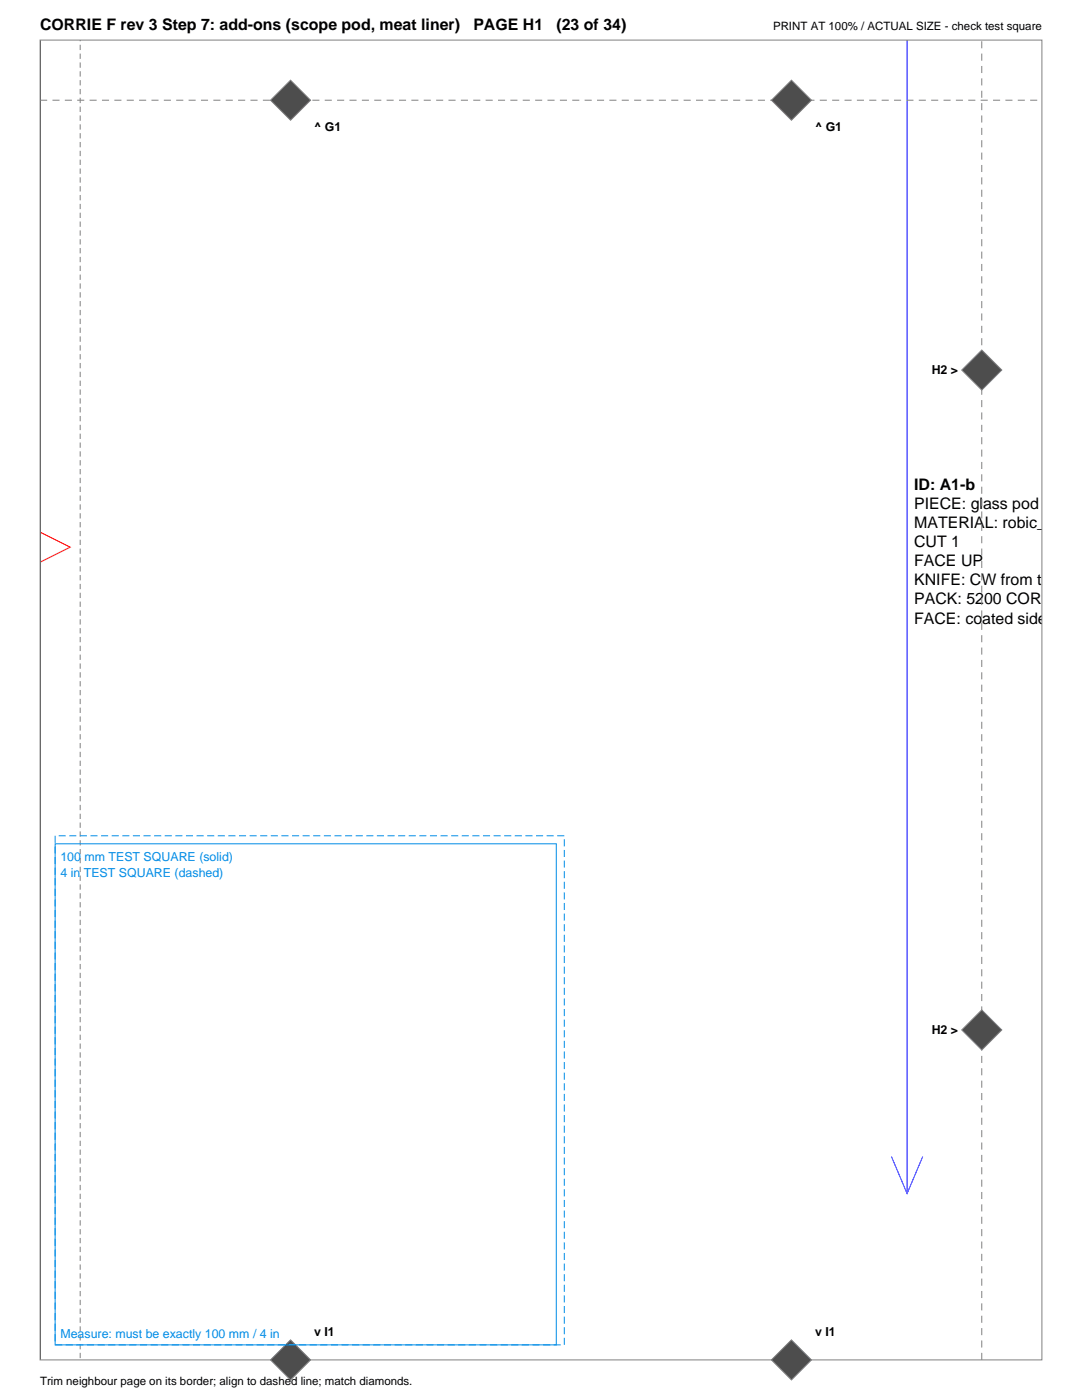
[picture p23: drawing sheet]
<svg xmlns="http://www.w3.org/2000/svg" width="216mm" height="279mm" viewBox="0 0 216 279" stroke-linecap="round" stroke-linejoin="round" font-family="sans-serif">
<defs><g id="words">
<g font-size="3.2">
<text x="8" y="6">CORRIE F rev 3 Step 7: add-ons (scope pod, meat liner)</text>
<text x="94.5" y="6">PAGE H1</text>
<text x="111" y="6">(23 of 34)</text>
<text x="182.4" y="97.8">ID: A1-b</text>
<text x="182.4" y="101.6">PIECE: glass pod sleeve</text>
<text x="182.4" y="105.4">MATERIAL: robic_100d_</text>
<text x="182.4" y="109.2">CUT 1</text>
<text x="182.4" y="113">FACE UP</text>
<text x="182.4" y="116.8">KNIFE: CW from the grai</text>
<text x="182.4" y="120.6">PACK: 5200 CORRIE F r</text>
<text x="182.4" y="124.4">FACE: coated side DOW</text>
</g>
<g font-size="2.5">
<text x="62.7" y="26.1">^ G1</text>
<text x="162.6" y="26.1">^ G1</text>
<text x="185.9" y="74.7">H2 &gt;</text>
<text x="185.9" y="206.4">H2 &gt;</text>
<text x="62.7" y="266.7">v I1</text>
<text x="162.6" y="266.7">v I1</text>
</g>
<g font-size="2.5" fill="#008ce6">
<text x="12.1" y="171.9">100 mm TEST SQUARE (solid)</text>
<text x="12.1" y="175.1">4 in TEST SQUARE (dashed)</text>
<text x="12.1" y="267">Measure: must be exactly 100 mm / 4 in</text>
</g>
<g font-size="2.3">
<text x="154.2" y="6">PRINT AT 100% / ACTUAL SIZE - check test square</text>
<text x="8" y="276.4">Trim neighbour page on its border; align to dashed line; match diamonds.</text>
</g>
</g></defs>
<path d="M8 7.9v263.5" fill="none" stroke="#000" stroke-width=".25"/>
<path d="M16 7.9v263.5" fill="none" stroke="#808080" stroke-width=".2" stroke-dasharray="1.1 .7" stroke-linecap="butt"/>
<path d="M8 106.2l6 3-6 3" fill="none" stroke="#f00" stroke-width=".21"/>
<path d="M181 7.9v230.3M177.9 230.8l3.1 7.4 3.1-7.4" fill="none" stroke="#00f" stroke-width=".2"/>
<path d="M8 8h199.9v263.4h-199.9z" fill="none" stroke="#808080" stroke-width=".2"/>
<path d="M8 20h199.9M195.9 271.4v-263.4" fill="none" stroke="#808080" stroke-width=".2" stroke-dasharray="1.4 1.1" stroke-linecap="butt"/>
<g fill="#4d4d4d" stroke="#808080" stroke-width=".2">
<path d="M191.9 205.5l4-4 4 4-4 4z" fill-rule="evenodd"/>
<path d="M54 20l4-4 4 4-4 4z" fill-rule="evenodd"/>
<path d="M54 271.4l4-4 4 4-4 4z" fill-rule="evenodd"/>
<path d="M195.9 69.8l4 4.1-4 4-4-4z" fill-rule="evenodd"/>
<path d="M153.9 20l4-4 4 4-4 4z" fill-rule="evenodd"/>
<path d="M153.9 271.4l4-4 4 4-4 4z" fill-rule="evenodd"/>
</g>
<path d="M11 168.4h100v100h-100z" fill="none" stroke="#008ce6" stroke-width=".2"/>
<path d="M11 166.8h101.6v101.6h-101.6z" fill="none" stroke="#008ce6" stroke-width=".2" stroke-dasharray="1.4 .7" stroke-linecap="butt"/>
<use href="#words"/>
</svg>
